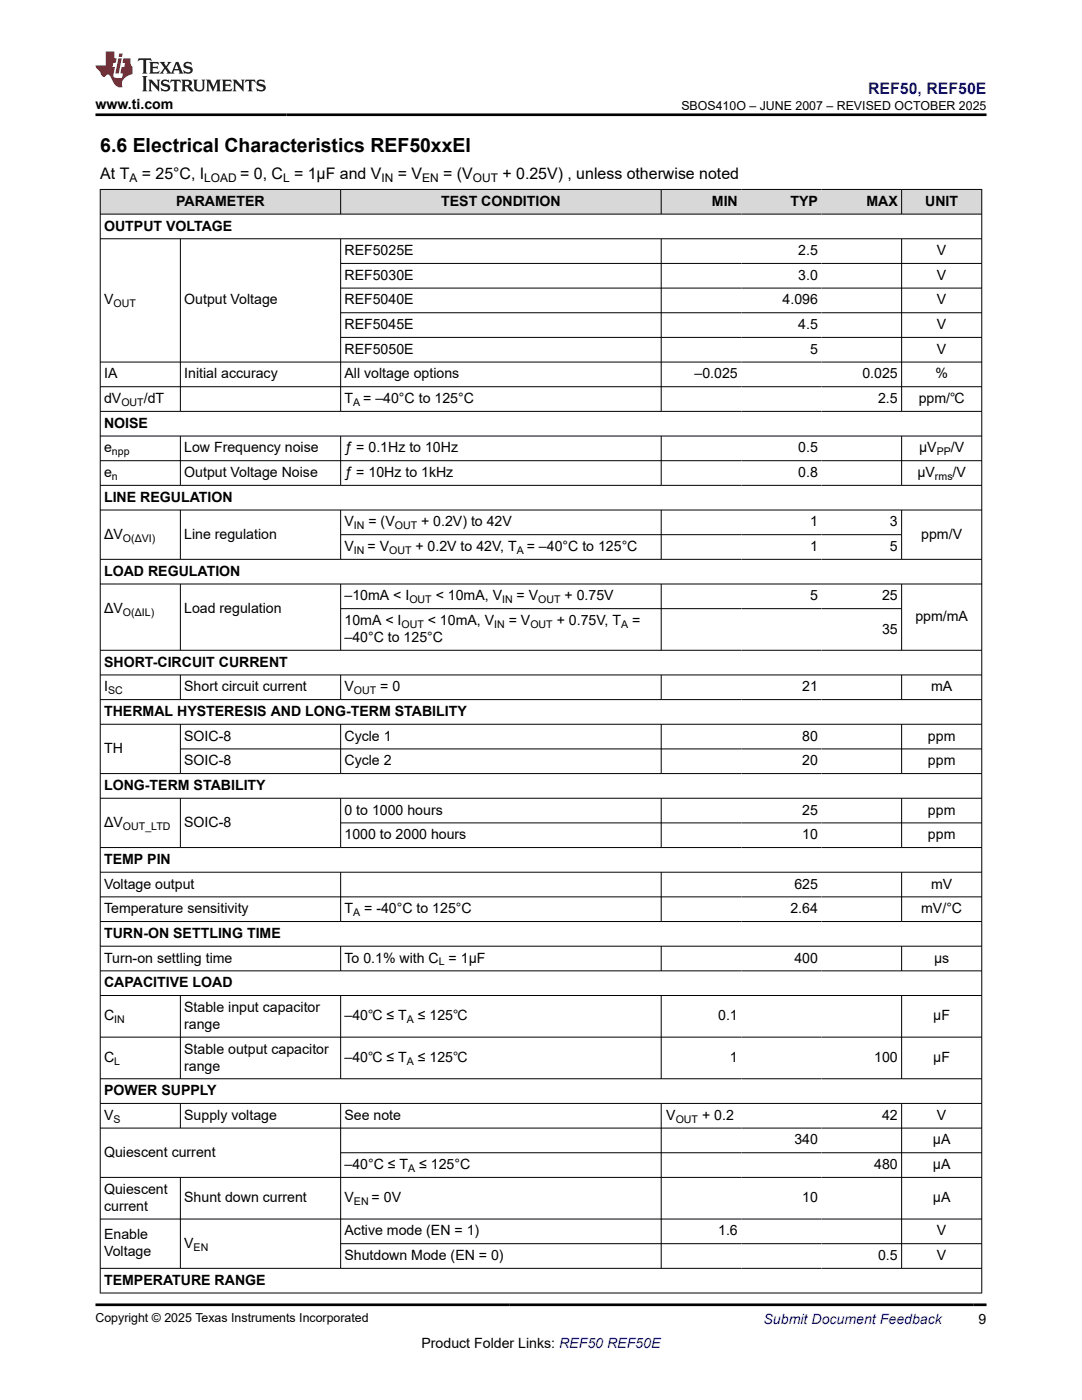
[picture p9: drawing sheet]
<svg xmlns="http://www.w3.org/2000/svg" width="216mm" height="279mm" viewBox="0 0 216 279" stroke-linecap="round" stroke-linejoin="round" font-family="sans-serif">
<defs><g id="words">
<text font-size="3.9" x="20" y="30.3">6.6 Electrical Characteristics REF50xxEI</text>
<text font-size="3.2" fill="#00f" x="173.2" y="18.7">REF50, REF50E</text>
<g font-size="3.2">
<text x="20" y="35.7">At T</text>
<text x="28.3" y="35.7">= 25°C, I</text>
<text x="47.9" y="35.7">= 0, C = 1μF and V</text>
<text x="79.4" y="35.7">= V</text>
<text x="88.4" y="35.7">= (V</text>
<text x="100.3" y="35.7">+ 0.25V) , unless otherwise noted</text>
</g>
<g font-size="2.8">
<text x="19.1" y="21.8">www.ti.com</text>
<text x="35.2" y="41.1">PARAMETER</text>
<text x="88" y="41.1">TEST CONDITION</text>
<text x="142" y="41.1">MIN</text>
<text x="157.7" y="41.1">TYP</text>
<text x="172.9" y="41.1">MAX</text>
<text x="184.6" y="41.1">UNIT</text>
<text x="20.8" y="46">OUTPUT VOLTAGE</text>
<text x="68.7" y="50.9">REF5025E</text>
<text x="159.3" y="50.9">2.5</text>
<text x="187" y="50.9">V</text>
<text x="68.7" y="55.8">REF5030E</text>
<text x="159.3" y="55.8">3.0</text>
<text x="187" y="55.8">V</text>
<text x="20.8" y="60.8">V</text>
<text x="36.8" y="60.8">Output Voltage</text>
<text x="68.7" y="60.8">REF5040E</text>
<text x="68.7" y="65.7">REF5045E</text>
<text x="156.2" y="60.8">4.096</text>
<text x="159.3" y="65.7">4.5</text>
<text x="187" y="60.8">V</text>
<text x="187" y="65.7">V</text>
<text x="68.7" y="70.6">REF5050E</text>
<text x="161.6" y="70.6">5</text>
<text x="187" y="70.6">V</text>
<text x="20.8" y="75.5">IA</text>
<text x="36.8" y="75.5">Initial accuracy</text>
<text x="68.7" y="75.5">All voltage options</text>
<text x="138.6" y="75.5">–0.025</text>
<text x="172.1" y="75.5">0.025</text>
<text x="186.7" y="75.5">%</text>
<text x="20.8" y="80.5">dV</text>
<text x="28.7" y="80.5">/dT</text>
<text x="68.7" y="80.5">T</text>
<text x="72.5" y="80.5">= –40°C to 125°C</text>
<text x="175.2" y="80.5">2.5</text>
<text x="183.3" y="80.5">ppm/℃</text>
<text x="20.8" y="85.4">NOISE</text>
<text x="20.8" y="90.3">e</text>
<text x="20.8" y="95.2">e</text>
<text x="36.8" y="90.3">Low Frequency noise</text>
<text x="36.8" y="95.2">Output Voltage Noise</text>
<text x="68.7" y="90.3">ƒ = 0.1Hz to 10Hz</text>
<text x="68.7" y="95.2">ƒ = 10Hz to 1kHz</text>
<text x="159.3" y="90.3">0.5</text>
<text x="159.3" y="95.2">0.8</text>
<text x="183.1" y="95.2">µV</text>
<text x="183.4" y="90.3">µV</text>
<text x="189.7" y="90.3">/V</text>
<text x="190.1" y="95.2">/V</text>
<text x="20.8" y="100.1">LINE REGULATION</text>
<text x="20.8" y="107.5">ΔV</text>
<text x="36.8" y="107.5">Line regulation</text>
<text x="68.7" y="105.1">V</text>
<text x="73.5" y="105.1">= (V</text>
<text x="84" y="105.1">+ 0.2V) to 42V</text>
<text x="161.6" y="105.1">1</text>
<text x="177.6" y="105.1">3</text>
<text x="183.8" y="107.5">ppm/V</text>
<text x="68.7" y="110">V</text>
<text x="73.3" y="110">= V</text>
<text x="82.9" y="110">+ 0.2V to 42V, T</text>
<text x="105.1" y="110">= –40°C to 125°C</text>
<text x="161.6" y="110">1</text>
<text x="177.6" y="110">5</text>
<text x="20.8" y="114.9">LOAD REGULATION</text>
<text x="68.7" y="119.8">–10mA &lt; I</text>
<text x="86.9" y="119.8">&lt; 10mA, V</text>
<text x="103.1" y="119.8">= V</text>
<text x="112.7" y="119.8">+ 0.75V</text>
<text x="161.6" y="119.8">5</text>
<text x="176" y="119.8">25</text>
<text x="20.8" y="122.3">ΔV</text>
<text x="36.8" y="122.3">Load regulation</text>
<text x="68.7" y="124.7">10mA &lt; I</text>
<text x="85.4" y="124.7">&lt; 10mA, V</text>
<text x="101.5" y="124.7">= V</text>
<text x="111.1" y="124.7">+ 0.75V, T</text>
<text x="126.1" y="124.7">=</text>
<text x="182.7" y="124">ppm/mA</text>
<text x="68.7" y="128.1">–40°C to 125°C</text>
<text x="176" y="126.4">35</text>
<text x="20.8" y="133.1">SHORT-CIRCUIT CURRENT</text>
<text x="20.8" y="138">I</text>
<text x="36.8" y="138">Short circuit current</text>
<text x="68.7" y="138">V</text>
<text x="75.9" y="138">= 0</text>
<text x="160.1" y="138">21</text>
<text x="185.8" y="138">mA</text>
<text x="20.8" y="142.9">THERMAL HYSTERESIS AND LONG-TERM STABILITY</text>
<text x="36.8" y="147.8">SOIC-8</text>
<text x="68.7" y="147.8">Cycle 1</text>
<text x="160.1" y="147.8">80</text>
<text x="185.2" y="147.8">ppm</text>
<text x="20.8" y="150.3">TH</text>
<text x="36.8" y="152.7">SOIC-8</text>
<text x="68.7" y="152.7">Cycle 2</text>
<text x="160.1" y="152.7">20</text>
<text x="185.2" y="152.7">ppm</text>
<text x="20.8" y="157.7">LONG-TERM STABILITY</text>
<text x="20.8" y="165">ΔV</text>
<text x="36.8" y="165">SOIC-8</text>
<text x="68.7" y="162.6">0 to 1000 hours</text>
<text x="68.7" y="167.5">1000 to 2000 hours</text>
<text x="160.1" y="162.6">25</text>
<text x="160.1" y="167.5">10</text>
<text x="185.2" y="162.6">ppm</text>
<text x="185.2" y="167.5">ppm</text>
<text x="20.8" y="172.4">TEMP PIN</text>
<text x="20.8" y="177.3">Voltage output</text>
<text x="158.5" y="177.3">625</text>
<text x="185.8" y="177.3">mV</text>
<text x="20.8" y="182.3">Temperature sensitivity</text>
<text x="68.7" y="182.3">T</text>
<text x="72.7" y="182.3">= -40°C to 125°C</text>
<text x="157.7" y="182.3">2.64</text>
<text x="183.8" y="182.3">mV/°C</text>
<text x="20.8" y="187.2">TURN-ON SETTLING TIME</text>
<text x="20.8" y="192.1">Turn-on settling time</text>
<text x="20.8" y="197">CAPACITIVE LOAD</text>
<text x="68.7" y="192.1">To 0.1% with C = 1μF</text>
<text x="158.5" y="192.1">400</text>
<text x="186.4" y="192.1">μs</text>
<text x="20.8" y="203.6">C</text>
<text x="36.8" y="201.9">Stable input capacitor</text>
<text x="68.7" y="203.6">–40℃ ≤ T</text>
<text x="83.4" y="203.6">≤ 125℃</text>
<text x="143.3" y="203.6">0.1</text>
<text x="186.2" y="203.6">µF</text>
<text x="36.8" y="205.3">range</text>
<text x="20.8" y="212">C</text>
<text x="36.8" y="210.3">Stable output capacitor</text>
<text x="36.8" y="213.6">range</text>
<text x="68.7" y="212">–40℃ ≤ T</text>
<text x="83.4" y="212">≤ 125℃</text>
<text x="145.7" y="212">1</text>
<text x="174.4" y="212">100</text>
<text x="186.2" y="212">µF</text>
<text x="20.8" y="218.6">POWER SUPPLY</text>
<text x="20.8" y="223.5">V</text>
<text x="36.8" y="223.5">Supply voltage</text>
<text x="68.7" y="223.5">See note</text>
<text x="132.9" y="223.5">V</text>
<text x="140.1" y="223.5">+ 0.2</text>
<text x="176" y="223.5">42</text>
<text x="187" y="223.5">V</text>
<text x="20.8" y="230.9">Quiescent current</text>
<text x="68.7" y="233.3">–40°C ≤ T</text>
<text x="83.7" y="233.3">≤ 125°C</text>
<text x="158.5" y="228.4">340</text>
<text x="174.4" y="233.3">480</text>
<text x="186.2" y="228.4">μA</text>
<text x="186.2" y="233.3">μA</text>
<text x="20.8" y="238.3">Quiescent</text>
<text x="36.8" y="239.9">Shunt down current</text>
<text x="68.7" y="239.9">V</text>
<text x="74.2" y="239.9">= 0V</text>
<text x="160.1" y="239.9">10</text>
<text x="186.2" y="239.9">μA</text>
<text x="20.8" y="241.6">current</text>
<text x="20.8" y="247.3">Enable</text>
<text x="20.8" y="250.7">Voltage</text>
<text x="36.8" y="249">V</text>
<text x="68.7" y="246.6">Active mode (EN = 1)</text>
<text x="68.7" y="251.5">Shutdown Mode (EN = 0)</text>
<text x="143.3" y="246.6">1.6</text>
<text x="175.2" y="251.5">0.5</text>
<text x="187" y="246.6">V</text>
<text x="187" y="251.5">V</text>
<text x="20.8" y="256.4">TEMPERATURE RANGE</text>
<text x="84.1" y="269">Product Folder Links: REF50 REF50E</text>
<text x="195.3" y="264.2">9</text>
</g>
<text font-size="2.8" fill="#00f" x="152.4" y="264.2">Submit Document Feedback</text>
<g font-size="2.5">
<text x="136" y="21.9">SBOS410O – JUNE 2007 – REVISED OCTOBER 2025</text>
<text x="19.1" y="263.9">Copyright © 2025 Texas Instruments Incorporated</text>
</g>
<g font-size="2.4">
<text x="25.8" y="36.3">A</text>
<text x="40.8" y="36.3">LOAD</text>
<text x="56.5" y="36.3">L</text>
<text x="76.1" y="36.3">IN</text>
<text x="84.2" y="36.3">EN</text>
<text x="94.3" y="36.3">OUT</text>
</g>
<g font-size="2.1">
<text x="22.6" y="61.3">OUT</text>
<text x="24.2" y="81">OUT</text>
<text x="70.5" y="81">A</text>
<text x="22.3" y="90.9">npp</text>
<text x="22.3" y="95.8">n</text>
<text x="186.6" y="95.8">rms</text>
<text x="186.9" y="90.9">PP</text>
<text x="70.6" y="105.6">IN</text>
<text x="78.8" y="105.6">OUT</text>
<text x="24.5" y="108.1">O(ΔVI)</text>
<text x="70.6" y="110.5">IN</text>
<text x="77.6" y="110.5">OUT</text>
<text x="103.1" y="110.5">A</text>
<text x="24.5" y="122.8">O(ΔIL)</text>
<text x="80.1" y="125.3">OUT</text>
<text x="81.7" y="120.4">OUT</text>
<text x="98.6" y="125.3">IN</text>
<text x="100.2" y="120.4">IN</text>
<text x="105.8" y="125.3">OUT</text>
<text x="107.4" y="120.4">OUT</text>
<text x="123.9" y="125.3">A</text>
<text x="21.6" y="138.5">SC</text>
<text x="70.6" y="138.5">OUT</text>
<text x="24.5" y="165.6">OUT_LTD</text>
<text x="70.5" y="182.8">A</text>
<text x="87.6" y="192.7">L</text>
<text x="22.8" y="204.2">IN</text>
<text x="81.2" y="204.2">A</text>
<text x="22.8" y="212.5">L</text>
<text x="81.2" y="212.5">A</text>
<text x="22.6" y="224.1">S</text>
<text x="134.8" y="224.1">OUT</text>
<text x="81.5" y="233.9">A</text>
<text x="70.6" y="240.5">EN</text>
<text x="38.6" y="249.6">EN</text>
</g>
</g></defs>
<g fill="#d8d8d8">
<path d="M20 37.8h175.9v4.9h-175.9z" fill-rule="evenodd"/>
<path d="M20.1 37.9h47.8v4.8h-47.8z" fill-rule="evenodd"/>
<path d="M68 37.9h63.9v4.8h-63.9z" fill-rule="evenodd"/>
<path d="M132 37.9h15.9v4.8h-15.9z" fill-rule="evenodd"/>
<path d="M147.9 37.9h16v4.8h-16z" fill-rule="evenodd"/>
<path d="M163.9 37.9h15.9v4.8h-15.9z" fill-rule="evenodd"/>
<path d="M180 37.9h15.8v4.8h-15.8z" fill-rule="evenodd"/>
</g>
<g fill="none" stroke="#000" stroke-width=".2">
<path d="M19.9 37.8h176.1M20 37.7v220.4M68 37.7v5.1M131.9 37.7v5.1M179.9 37.7v5.1M195.9 37.7v220.4M19.9 42.7h176.1M19.9 47.7h176.1M36 47.7v34.5M68 47.7v34.5M68 52.6h128M68 57.5h128"/>
<path d="M131.9 47.7v34.5M179.9 47.7v34.5M19.9 77.2h176.1M68 62.4h128M68 67.3h128M196 72.3h-176.1M19.9 82.1h176.1M19.9 87h176.1M19.9 91.9h176.1M19.9 96.9h176.1M36 87v9.9M68 87v9.9"/>
<path d="M131.9 87v9.9M179.9 87v9.9M19.9 101.8h176.1M19.9 111.6h176.1M19.9 116.5h176.1M36 101.8v9.9M36 116.5v13.3M68 101.8v9.9M68 116.5v13.3M68 106.7h112M131.9 101.8v9.9M131.9 116.5v13.3"/>
<path d="M179.9 101.8v9.9M179.9 116.5v13.3M19.9 129.8h176.1M19.9 134.7h176.1M19.9 139.6h176.1M36 134.7v5M68 134.7v5M68 121.5h112M131.9 134.7v5M179.9 134.7v5M19.9 144.5h176.1M19.9 159.3h176.1"/>
<path d="M36 144.5v9.9M36 159.3v9.9M36 149.5h160M68 144.5v9.9M68 159.3v9.9M131.9 144.5v9.9M131.9 159.3v9.9M179.9 144.5v9.9M179.9 159.3v9.9M196 154.4h-176.1M19.9 174.1h176.1M19.9 179h176.1"/>
<path d="M68 174.1v9.9M68 164.2h128M131.9 174.1v9.9M179.9 174.1v9.9M196 169.1h-176.1M19.9 183.9h176.1M19.9 188.8h176.1M19.9 193.8h176.1M19.9 198.7h176.1M36 198.7v16.7M68 188.8v5M68 198.7v16.7"/>
<path d="M131.9 188.8v5M131.9 198.7v16.7M179.9 188.8v5M179.9 198.7v16.7M19.9 207h176.1M19.9 215.3h176.1M19.9 220.2h176.1M19.9 225.1h176.1M19.9 235h176.1M36 220.2v5M36 235v18.2M68 220.2v33"/>
<path d="M68 230.1h128M131.9 220.2v33M179.9 220.2v33M19.9 243.3h176.1M19.9 253.1h176.1M19.9 258h176.1M68 248.2h128"/>
</g>
<path d="M27.7 11.6l-.2 .6 .5-.2h.6v.1v2.2l-.2 .4h1l-.2-.4v-2.2v-.1h.5l.5 .2-.1-.6zM29.8 12.4l.2 .3v1.6l-.2 .4h1.9l.1-.6a1.08 1.08 0 0 1-1.3 .2v-.7h.6l.4 .2v-.7l-.4 .2h-.6v-.5l.2-.2a1 1 0 0 1 1 .3l-.1-.5zM31.8 12.4l1 1.1-1 1.2h.9l-.2-.2 .4-.8 .5 .8-.2 .2h1.6l-.2-.2 .1-.5h1l.1 .5-.1 .2h.9l-.2-.4-.8-1.9h-.5l-1 2.1-.8-1.1 .9-1h-.8l.2 .2-.5 .6-.3-.6 .1-.2zM35.2 12.8l.4 1h-.8zM36.8 12.5a.65 .65 0 0 0-.2 .7 .65 .65 0 0 0 .6 .5l.7 .1 .1 .3a.79 .79 0 0 1-.7 .4 .79 .79 0 0 1-.7-.5l.1 .7 .2-.1a.93 .93 0 0 0 1.1 0 .93 .93 0 0 0 .4-.9 1.46 1.46 0 0 0-1.2-.6l-.1-.3a1.09 1.09 0 0 1 1.2 .2l-.2-.6-.1 .1-.6-.2zM28.4 15.2l.2 .4v2.2l-.2 .4h1l-.2-.4v-2.2l.2-.4zM29.6 15.9l.2 .4v1.5l-.2 .4h.8l-.3-.4v-1.3l1.7 1.8v-2l.2-.4h-.8l.2 .2 .1 1.1-1.2-1.3zM32.3 16a.65 .65 0 0 0-.2 .8 .65 .65 0 0 0 .7 .4l.6 .2 .1 .2a.79 .79 0 0 1-.7 .4 .79 .79 0 0 1-.7-.5l.1 .7 .2-.1a.93 .93 0 0 0 1.1 .1 .93 .93 0 0 0 .4-1 1.46 1.46 0 0 0-1.2-.5l-.1-.4a1.09 1.09 0 0 1 1.2 .2l-.2-.6-.1 .1-.6-.1zM34.1 15.9l-.1 .6a.63 .63 0 0 1 .7-.3l.1 1.6-.3 .4h1l-.2-.4v-1.6a.66 .66 0 0 1 .8 .3l-.1-.6zM36.2 15.9l.2 .4v1.5l-.2 .4h.9l-.2-.2v-.7h.5l.1 .2a.79 .79 0 0 0 1.2 .6l-1-.9a.61 .61 0 0 0 .6-.6 .61 .61 0 0 0-.5-.7zM36.9 16.2h.2a.47 .47 0 0 1 .5 .1 .47 .47 0 0 1 .1 .5l-.2 .1-.6 .1zM38.5 15.9l.2 .2a2.27 2.27 0 0 0 .4 2 1.04 1.04 0 0 0 1.7-.7v-1.3l.2-.2h-.8l.2 .4v1.1a.6 .6 0 0 1-.6 .6 .6 .6 0 0 1-.6-.6v-1.1l.3-.4zM41.1 15.9l.2 .4v1.5l-.2 .4h.7l-.2-.4v-1.4l.9 1.9 .8-1.9v1.4l-.2 .4h1l-.3-.4v-1.5l.3-.4h-.8l-.7 1.5-.7-1.5zM44.3 15.9l.2 .4v1.5l-.2 .4h1.9l.1-.6a1.09 1.09 0 0 1-1.3 .2v-.7h.6l.4 .2v-.6l-.4 .2h-.6v-.6l.2-.1a1.01 1.01 0 0 1 1 .3l-.1-.6zM46.4 15.9l.3 .4v1.5l-.3 .4h.8l-.2-.4v-1.3l1.6 1.8v-2l.2-.4h-.7l.2 .2v1.1l-1.2-1.3zM49 15.9l-.1 .6a.63 .63 0 0 1 .8-.3v1.6l-.3 .4h1l-.2-.4v-1.6a.66 .66 0 0 1 .8 .3l-.1-.6zM51.4 16a.65 .65 0 0 0-.2 .8 .65 .65 0 0 0 .6 .4l.6 .2 .2 .2a.79 .79 0 0 1-.8 .4 .79 .79 0 0 1-.6-.5l.1 .7 .2-.1a.93 .93 0 0 0 1 .1 .93 .93 0 0 0 .5-1 1.46 1.46 0 0 0-1.3-.5l-.1-.4a1.09 1.09 0 0 1 1.3 .2l-.2-.6-.2 .1-.5-.1z" fill="#231f20"/>
<path d="M21.1 10.3v2.7h-2v.4l.9 1a.95 .95 0 0 0 .9 .9 .59 .59 0 0 1 .6-.4 .59 .59 0 0 1 .5 .3l.4 .8a1.59 1.59 0 0 0 2.1 1.4 1.61 1.61 0 0 1 1-2.3l1-.3-.1-1.5a1.59 1.59 0 0 1-.4-1.7h-1.4l-.2 .9h.5l-.1 .9h-.5l-.2 .9v.3l.4 .1-.2 .9h-.6a.73 .73 0 0 1-1.1-.7l.3-1.5h-.5l.2-.9h.5l.2-.9h-.5v-1.3zM23.6 11.6l-.6 3.1h.7l.6-3.1zM23.8 10.7l-.1 .6h.7l.1-.6z" fill="#ed1c24"/>
<path d="M19.1 22.9h177.8M19.1 260.4h177.8" fill="none" stroke="#000" stroke-width=".53"/>
<use href="#words"/>
</svg>
